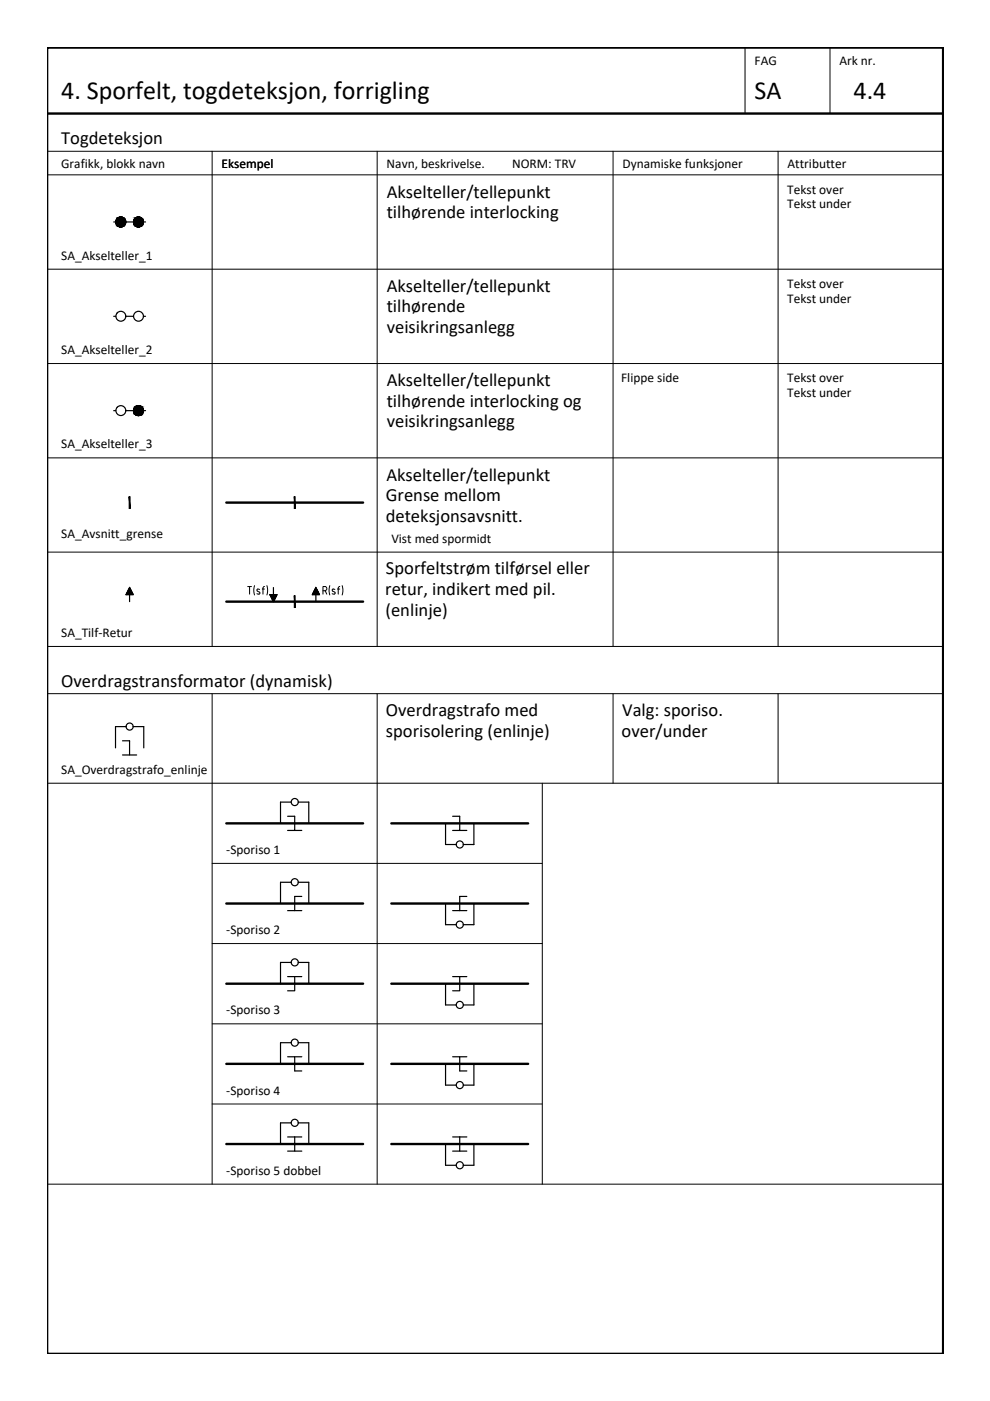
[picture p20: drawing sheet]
<svg xmlns="http://www.w3.org/2000/svg" width="210mm" height="297mm" viewBox="0 0 210 297" stroke-linecap="round" stroke-linejoin="round" font-family="sans-serif">
<defs><g id="words">
<g font-size="5.5">
<text x="13" y="21.1">4. Sporfelt, togdeteksjon, forrigling</text>
<text x="160" y="21.1">SA</text>
<text x="181" y="21.1">4.4</text>
</g>
<g font-size="3.9">
<text x="13" y="30.6">Togdeteksjon</text>
<text x="82" y="41.9">Akselteller/tellepunkt</text>
<text x="82" y="46.2">tilhørende interlocking</text>
<text x="82" y="61.9">Akselteller/tellepunkt</text>
<text x="82" y="66.2">tilhørende</text>
<text x="82" y="70.6">veisikringsanlegg</text>
<text x="82" y="81.9">Akselteller/tellepunkt</text>
<text x="82" y="86.2">tilhørende interlocking og</text>
<text x="82" y="90.6">veisikringsanlegg</text>
<text x="81.9" y="101.9">Akselteller/tellepunkt</text>
<text x="81.8" y="106.2">Grense mellom</text>
<text x="81.8" y="110.6">deteksjonsavsnitt.</text>
<text x="81.8" y="121.8">Sporfeltstrøm tilførsel eller</text>
<text x="81.7" y="126.1">retur, indikert med pil.</text>
<text x="81.7" y="130.5">(enlinje)</text>
<text x="13" y="145.6">Overdragstransformator (dynamisk)</text>
<text x="81.8" y="151.8">Overdragstrafo med</text>
<text x="131.9" y="151.8">Valg: sporiso.</text>
<text x="81.8" y="156.2">sporisolering (enlinje)</text>
<text x="131.8" y="156.2">over/under</text>
</g>
<g font-size="2.8">
<text x="160" y="13.9">FAG</text>
<text x="178" y="13.9">Ark nr.</text>
<text x="13" y="35.6">Grafikk, blokk navn</text>
<text x="47" y="35.6">Eksempel</text>
<text x="82" y="35.6">Navn, beskrivelse.</text>
<text x="108.6" y="35.6">NORM: TRV</text>
<text x="132" y="35.6">Dynamiske funksjoner</text>
<text x="167" y="35.6">Attributter</text>
<text x="166.9" y="41">Tekst over</text>
<text x="166.9" y="44.2">Tekst under</text>
<text x="13" y="55.1">SA_Akselteller_1</text>
<text x="166.9" y="61">Tekst over</text>
<text x="166.9" y="64.1">Tekst under</text>
<text x="13" y="75.1">SA_Akselteller_2</text>
<text x="131.7" y="81">Flippe side</text>
<text x="166.9" y="81">Tekst over</text>
<text x="166.9" y="84.1">Tekst under</text>
<text x="13" y="95.1">SA_Akselteller_3</text>
<text x="13" y="114.1">SA_Avsnitt_grense</text>
<text x="83" y="115.1">Vist med spormidt</text>
<text x="13" y="135.1">SA_Tilf-Retur</text>
<text x="13" y="164.1">SA_Overdragstrafo_enlinje</text>
<text x="48" y="181.1">-Sporiso 1</text>
<text x="48" y="198.1">-Sporiso 2</text>
<text x="48" y="215.1">-Sporiso 3</text>
<text x="48" y="232.1">-Sporiso 4</text>
<text x="48" y="249.1">-Sporiso 5 dobbel</text>
</g>
</g></defs>
<!-- layer: RAMME SYMBOLER -->
<g fill="none" stroke="#000" stroke-width=".21">
<path d="M158 10.1v14M176 10.1v14M10 37.1h189.9M10 32.1h189.9M45 32.1v105M80 32.1v105M130 32.1v105M165 32.1v105M10 57.1h189.9M10 77.1h189.9M10 97.1h189.9M10 117.1h189.9"/>
<path d="M10 137.1h189.9M10 147.1h189.9M45 147.1v104M80 147.1v104M130 147.1v19M165 147.1v19M10 166.1h189.9M115 166.1v85M45 183.1h70M45 200.1h70M45 217.1h70M45 234.1h70"/>
<path d="M10 251.1h189.9"/>
</g>
<!-- layer: SIG-SPOR enlinje -->
<path d="M48 106.6h29M48 127.6h29M48 174.6h29M83 174.6h29M48 191.6h29M83 191.6h29M48 208.6h29M83 208.6h29M48 225.6h29M83 225.6h29M48 242.6h29M83 242.6h29" fill="none" stroke="#000" stroke-width=".51"/>
<!-- layer: SIG-Sporavsnitt -->
<g fill="none" stroke="#000" stroke-width=".25">
<path d="M27.5 105.3v2.5M62.5 105.3v2.5M26.8 126h1.4M26.8 125.9h1.3M26.9 125.8h1.2M26.9 125.7h1.1M27 125.6h1M27 125.5h.9M27.1 125.4h.8M27.1 125.3h.7M27.2 125.2h.6M27.2 125.1h.5"/>
<path d="M27.3 125h.4M27.3 124.9h.3M27.4 124.8h.2M27.4 124.7h.1M27.5 124.6l.7 1.5h-1.5zM27.5 126.1v1.5M57.2 126.1h1.5l-.7 1.5zM57.3 126.2h1.4M57.3 126.3h1.3M57.4 126.4h1.2M57.4 126.5h1.1M57.5 126.6h1"/>
<path d="M57.5 126.7h.9M57.6 126.8h.8M57.6 126.9h.7M57.7 127h.6M57.7 127.1h.5M57.8 127.2h.4M57.8 127.3h.3M57.9 127.4h.2M57.9 127.5h.1M58 124.6v1.5M62.5 126.3v2.5M66.3 126h1.4"/>
<path d="M66.3 125.9h1.3M66.4 125.8h1.2M66.4 125.7h1.1M66.5 125.6h1M66.5 125.5h.9M66.6 125.4h.8M66.6 125.3h.7M66.7 125.2h.6M66.7 125.1h.5M66.8 125h.4M66.8 124.9h.3M66.9 124.8h.2"/>
<path d="M66.9 124.7h.1M67 124.6l.7 1.5h-1.5zM67 126.1v1.5M26 157.1h1.5v3h-1.5M26.7 154a.75 .75 0 0 0 .8 .8 .75 .75 0 0 0 .7-.8M26.7 154a.75 .75 0 0 1 .8-.7 .75 .75 0 0 1 .7 .7M26.7 154.1h-2.2v4.5M28.2 154.1h2.3v4.5M27.5 160.1h1.5M61 173.1h1.5v3h-1.5M61.7 170.1h-2.2v4.5M62.5 176.1h1.5"/>
<path d="M63.2 170.1h2.3v4.5M94.5 174.6v4.5h2.2M96 173.1h1.5v3h-1.5M96.7 179a.75 .75 0 0 1 .8-.7 .75 .75 0 0 1 .7 .7M96.7 179a.75 .75 0 0 0 .8 .8 .75 .75 0 0 0 .7-.8M97.5 176.1h1.5M100.5 174.6v4.5h-2.3M61.7 187.1h-2.2v4.5M62.5 193.1h1.5M63.2 187.1h2.3v4.5M64 190.1h-1.5v3h-1.5M94.5 191.6v4.5h2.2"/>
<path d="M96.7 196a.75 .75 0 0 1 .8-.7 .75 .75 0 0 1 .7 .7M96.7 196a.75 .75 0 0 0 .8 .8 .75 .75 0 0 0 .7-.8M97.5 193.1h1.5M99 190.1h-1.5v3h-1.5M100.5 191.6v4.5h-2.3M61 207.1h3M61.7 204.1h-2.2v4.5M62.5 207.1v3h-1.5M63.2 204.1h2.3v4.5M94.5 208.6v4.5h2.2M96 207.1h3M96.7 213.1a.75 .75 0 0 1 .8-.8 .75 .75 0 0 1 .7 .8"/>
<path d="M96.7 213.1a.75 .75 0 0 0 .8 .7 .75 .75 0 0 0 .7-.7M97.5 207.1v3h-1.5M100.5 208.6v4.5h-2.3M61 224.1h1.5v3h1.5M61.7 221.1h-2.2v4.5M61.7 238.1h-2.2v4.5M62.5 224.1h1.5M63.2 221.1h2.3v4.5M63.2 238.1h2.3v4.5M94.5 225.6v4.5h2.2M96 224.1h1.5v3h1.5M96.7 230.1a.75 .75 0 0 1 .8-.8 .75 .75 0 0 1 .7 .8"/>
<path d="M96.7 230.1a.75 .75 0 0 0 .8 .7 .75 .75 0 0 0 .7-.7M97.5 224.1h1.5M100.5 225.6v4.5h-2.3M61 241.1h3M62.5 241.1v3h-1.5M62.5 244.1h1.5M94.5 242.6v4.5h2.2M96 241.1h3M96.7 247.1a.75 .75 0 0 1 .8-.8 .75 .75 0 0 1 .7 .8M96.7 247.1a.75 .75 0 0 0 .8 .7 .75 .75 0 0 0 .7-.7M97.5 241.1v3h-1.5M97.5 244.1h1.5"/>
<path d="M100.5 242.6v4.5h-2.3"/>
<circle cx="62.5" cy="170" r=".75"/>
<circle cx="62.5" cy="187" r=".75"/>
<circle cx="62.5" cy="204" r=".75"/>
<circle cx="62.5" cy="221.1" r=".75"/>
<circle cx="62.5" cy="238.1" r=".75"/>
</g>
<g fill="#000" stroke="#000" stroke-width=".21">
<path d="M27.5 124.6l.7 1.5h-1.5zM57.2 126.1h1.5l-.7 1.5zM67 124.6l.7 1.5h-1.5z"/>
<path d="M27.4 105.3v2.5h.2zM27.4 105.3h.2v2.5z"/>
<path d="M62.4 105.3v2.5h.1zM62.4 105.3h.1v2.5z"/>
<path d="M62.4 126.3v2.5h.1zM62.4 126.3h.1v2.5z"/>
</g>
<!-- layer: SIG-Tekst-18 -->
<g fill="none" stroke="#000" stroke-width=".21">
<path d="M52.5 124.4h.8M52.9 124.4v1.6M54 124.2l-.2 .8 .2 1.1M55 125.5v.4h-.5M55 125l-.3-.1-.2 .1 .1 .3 .4 .2M55.6 124.9h.5M56.1 124.3l-.3 .4v1.3M56.6 124.2l.1 .8-.1 1.1M68.5 125.3h.4M68.9 124.4h-.4v1.6M68.9 124.3a.46 .46 0 0 1 .4 .5 .46 .46 0 0 1-.4 .5M69 125.3l.3 .7"/>
<path d="M69.9 124.2l-.1 .8 .1 1.1M71 125.5v.4h-.6M71 125l-.4-.1-.2 .1 .1 .3 .5 .2M71.5 124.9h.5M72 124.3l-.3 .4v1.3M72.5 124.2l.2 .8-.2 1.1"/>
</g>
<!-- layer: RAMME -->
<path d="M10 10.1h190v276.9h-190zM10 24.1h189.9" fill="none" stroke="#000" stroke-width=".51"/>
<!-- layer: SIG-Signaler -->
<g fill="none" stroke="#000" stroke-width=".25">
<path d="M24.1 47.1h.5M24.7 47.6l1.4-1.4-1.4 1.4M25 47.9l1.4-1.5-1.4 1.5M25.1 46.2l-.4 .3M25.2 46.1l-.5 .5M25.2 48l1.4-1.3-1.3 1.4M25.3 46.1l-.7 .6M25.3 46.1l-.7 .7M25.4 46l-.8 .8M25.4 46l-.8 .9M25.5 46l-.9 1M25.7 46l-1.1 1.1"/>
<path d="M25.7 46l-1.1 1.2M25.7 46l-1.1 1.2 1.2-1.2M25.9 46l-1.3 1.3M25.9 46.1l-1.3 1.3M26 46.1l-1.4 1.3M26 46.1l-1.4 1.4M26.1 46.1l-1.4 1.4M26.2 46.2l-1.5 1.5M26.3 46.3l-1.5 1.4M26.3 46.3l-1.4 1.5M26.4 46.4l-1.5 1.4M26.5 46.5l-1.5 1.4"/>
<path d="M26.5 46.5l-1.4 1.5M26.5 47.6l-.4 .4M26.5 46.6l-1.4 1.4M26.5 47.5l-.4 .5M26.6 46.7l-1.4 1.3M26.6 46.8l-1.3 1.3M26.6 47.4l-.7 .7M26.6 46.8l-1.2 1.3M26.6 46.9l-1.2 1.2M26.6 47.3l-.8 .8M26.6 46.9l-1.1 1.2M26.6 47l-1.1 1.1"/>
<path d="M26.6 47.1l-1 1M26.6 47.2l-.9 .9M28.4 47.6l1.5-1.4-1.4 1.4M28.6 47.8l1.4-1.5-1.4 1.5M28.7 46.2l-.2 .3M29 46.1l-.6 .6M29.1 46.1l-.8 .7M29.1 46l-.8 .9M29.2 46l-.9 .9M29.3 46l-1 1M29.3 46l-1 1.1h-1.7M29.4 46l-1.1 1.1"/>
<path d="M29.5 46l-1.2 1.2M29.5 46l-1.2 1.3M29.6 46l-1.3 1.4M29.7 46.1l-1.3 1.3 1.3-1.3M29.8 46.1l-1.4 1.4M29.8 46.1l-1.4 1.4 1.4-1.3M29.9 46.2l-1.4 1.5M30 46.2l-1.5 1.5M30 46.3l-1.5 1.4M30.1 46.3l-1.5 1.5M30.1 46.4l-1.4 1.5M30.2 46.4l-1.5 1.5"/>
<path d="M30.2 46.5l-1.4 1.4 1.4-1.4M30.2 47.7l-.2 .2M30.3 46.6l-1.5 1.4 1.5-1.4-1.3 1.4M30.3 47.6l-.5 .4M30.3 47.5l-.5 .5M30.3 46.7l-1.3 1.4M30.4 46.8l-1.4 1.3M30.4 47.4l-.7 .7M30.4 46.8l-1.3 1.3M30.4 46.9l-1.3 1.2M30.4 47.3l-.8 .8M30.4 46.9l-1.2 1.2"/>
<path d="M30.4 47l-1.2 1.1M30.4 47l-1.1 1.1M30.4 47.2l-.9 .9M30.9 47.1h-.5l-1 1M24.1 67.1h.5M24.9 66.3l-.1 .1M26.6 67.1h1.7M30.4 67.1h.5M24.1 87.1h.5M24.9 86.3l-.1 .1M28.3 87l1-1-1 1.1h-1.7M28.3 87.2l1.2-1.2-1.2 1.3"/>
<path d="M28.6 87.7l1.4-1.4-1.4 1.5M28.7 86.2l-.2 .3M28.9 86.1l-.5 .5M28.9 88l1.4-1.4-1.3 1.4M29 86.1l-.6 .6M29 88.1l1.4-1.3-1.3 1.3M29.1 86l-.8 .8M29.1 86l-.8 .9M29.2 86l-.9 .9M29.4 86l-1.1 1.2M29.5 86l-1.2 1.2M29.6 86l-1.3 1.3"/>
<path d="M29.7 86.1l-1.3 1.3M29.8 86.1l-1.4 1.4M29.8 86.1l-1.4 1.5M29.9 86.2l-1.4 1.4M29.9 86.2l-1.4 1.5M30.1 86.3l-1.5 1.5 1.5-1.4M30.2 86.5l-1.5 1.4M30.2 86.5l-1.4 1.4 1.4-1.4M30.3 86.5l-1.5 1.5M30.3 87.6l-.5 .4M30.3 87.5l-.5 .5M30.3 86.7l-1.3 1.3 1.4-1.3"/>
<path d="M30.4 87.4l-.7 .7M30.4 86.9l-1.3 1.2M30.4 87.3l-.8 .8M30.4 86.9l-1.2 1.2M30.4 87l-1.1 1.1M30.4 87.1l-1 1M30.4 87.2l-.9 .9M30.9 87.1h-.5l-1 1"/>
<circle cx="25.6" cy="47" r="1.05"/>
<circle cx="29.4" cy="47" r="1.05"/>
<circle cx="25.6" cy="67.1" r="1.05"/>
<circle cx="29.4" cy="67.1" r="1.05"/>
<circle cx="25.6" cy="87.1" r="1.05"/>
<circle cx="29.4" cy="87.1" r="1.05"/>
</g>
<g fill="#000" stroke="#000" stroke-width=".21">
<path d="M25.4 48.1h.4zM25.5 46h.2zM29.1 48.1h.5zM29.2 46h.3zM29.1 88.1h.5zM29.2 86h.3z"/>
<path d="M25.4 48.1h.3zM25.5 48.1h.2z"/>
<path d="M25.5 46h.3zM25.4 46h.4z"/>
<path d="M25.4 46l.5 .1zM25.3 46.1h.6z"/>
<path d="M25.3 46.1h.7zM25.2 46.1h.8z"/>
<path d="M25.3 48.1h.6zM25.3 48.1h.5z"/>
<path d="M25.2 46.1l.9 .1zM25.1 46.2h1z"/>
<path d="M25.2 48h.8zM25.2 48l.7 .1z"/>
<path d="M25.1 46.2h1.1zM25 46.2h1.2z"/>
<path d="M25.1 48h1zM25.1 48h.9z"/>
<path d="M25 46.2l1.3 .1zM24.9 46.3h1.4z"/>
<path d="M25 47.9h1.2zM25 47.9l1.1 .1z"/>
<path d="M24.9 46.3h1.5zM24.8 46.3h1.6z"/>
<path d="M24.9 47.9h1.4zM24.9 47.9h1.3z"/>
<path d="M24.8 46.3l1.6 .1zM24.8 46.3l1.6 .1z"/>
<path d="M24.8 47.8h1.6zM24.8 47.8l1.5 .1z"/>
<path d="M24.8 46.4l1.7 .1zM24.8 46.4l1.7 .1z"/>
<path d="M24.8 47.7h1.6zM24.8 47.7l1.6 .1z"/>
<path d="M24.7 46.5l1.8 .1zM24.7 46.5l1.8 .1z"/>
<path d="M24.7 47.6h1.8zM24.7 47.6l1.7 .1z"/>
<path d="M24.7 46.6l1.9 .1zM24.7 46.6l1.9 .1z"/>
<path d="M24.7 47.5h1.8zM24.7 47.5l1.8 .1z"/>
<path d="M24.6 46.7l2 .1zM24.6 46.7l2 .1h-2z"/>
<path d="M24.6 47.5h2zM24.6 47.5h1.9z"/>
<path d="M24.6 46.8l2 .1zM24.6 46.8l2 .1z"/>
<path d="M24.6 47.4h2zM24.6 47.4l2 .1z"/>
<path d="M24.6 46.9l2 .1zM24.6 46.9l2 .1h-2z"/>
<path d="M24.6 47.3h2zM24.6 47.3l2 .1z"/>
<path d="M24.6 47l2 .1zM24.6 47l2 .1z"/>
<path d="M24.6 47.1l2 .1zM24.6 47.1l2 .1z"/>
<path d="M24.6 47.2h2zM24.6 47.2l2 .1z"/>
<path d="M29.1 48.1h.4zM29.2 48.1h.3z"/>
<path d="M29.2 46h.4zM29.1 46h.5z"/>
<path d="M29.1 46l.6 .1zM29 46.1h.7z"/>
<path d="M29 46.1h.8zM28.9 46.1h.9z"/>
<path d="M29 48.1h.7zM29 48.1h.6z"/>
<path d="M28.9 46.1l1 .1zM28.8 46.2h1.1z"/>
<path d="M28.9 48h.9zM28.9 48l.8 .1z"/>
<path d="M28.8 46.2h1.2zM28.7 46.2h1.3z"/>
<path d="M28.8 48h1.1zM28.8 48h1z"/>
<path d="M28.7 46.2l1.3 .1zM28.7 46.3h1.3z"/>
<path d="M28.7 47.9h1.3zM28.7 47.9l1.2 .1z"/>
<path d="M28.7 46.3h1.4zM28.6 46.3h1.5z"/>
<path d="M28.7 47.9h1.3zM28.7 47.9h1.3z"/>
<path d="M28.6 46.3l1.6 .1zM28.6 46.3l1.6 .1z"/>
<path d="M28.6 47.8h1.5zM28.6 47.8l1.4 .1z"/>
<path d="M28.5 46.4l1.7 .1zM28.5 46.4l1.7 .1z"/>
<path d="M28.5 47.7h1.7zM28.5 47.7l1.6 .1z"/>
<path d="M28.5 46.5l1.8 .1zM28.5 46.5l1.8 .1z"/>
<path d="M28.5 47.6h1.7zM28.5 47.6l1.7 .1z"/>
<path d="M28.4 46.6l1.9 .1zM28.4 46.6l1.9 .1z"/>
<path d="M28.4 47.5h1.9zM28.4 47.5l1.8 .1z"/>
<path d="M28.4 46.7l2 .1zM28.4 46.7l2 .1h-2.1z"/>
<path d="M28.4 47.5h1.9zM28.4 47.5h1.9z"/>
<path d="M28.3 46.8l2.1 .1zM28.3 46.8l2.1 .1z"/>
<path d="M28.3 47.4h2.1zM28.3 47.4l2 .1z"/>
<path d="M28.3 46.9l2.1 .1zM28.3 46.9l2.1 .1z"/>
<path d="M28.3 47.3h2.1zM28.3 47.3l2.1 .1z"/>
<path d="M28.3 47l2.1 .1zM28.3 47l2.1 .1z"/>
<path d="M28.3 47.1l2.1 .1zM28.3 47.1l2.1 .1z"/>
<path d="M28.3 47.2h2.1zM28.3 47.2l2.1 .1z"/>
<path d="M29.1 88.1h.4zM29.2 88.1h.3z"/>
<path d="M29.2 86h.4zM29.1 86h.5z"/>
<path d="M29.1 86l.6 .1zM29 86.1h.7z"/>
<path d="M29 86.1h.8zM28.9 86.1h.9z"/>
<path d="M29 88.1h.7zM29 88.1h.6z"/>
<path d="M28.9 86.1l1 .1zM28.8 86.2h1.1z"/>
<path d="M28.9 88h.9zM28.9 88l.8 .1z"/>
<path d="M28.8 86.2h1.2zM28.7 86.2h1.3z"/>
<path d="M28.8 88h1.1zM28.8 88h1z"/>
<path d="M28.7 86.2l1.3 .1zM28.7 86.3h1.3z"/>
<path d="M28.7 87.9h1.3zM28.7 87.9l1.2 .1z"/>
<path d="M28.7 86.3h1.4zM28.6 86.3h1.5z"/>
<path d="M28.7 87.9h1.3zM28.7 87.9h1.3z"/>
<path d="M28.6 86.3l1.6 .1zM28.6 86.3l1.6 .1z"/>
<path d="M28.6 87.8h1.5zM28.6 87.8l1.4 .1z"/>
<path d="M28.5 86.4l1.7 .1zM28.5 86.5h1.7z"/>
<path d="M28.5 87.7h1.7zM28.5 87.7l1.6 .1z"/>
<path d="M28.5 86.5l1.8 .1zM28.5 86.5l1.8 .1z"/>
<path d="M28.5 87.6h1.7zM28.5 87.6l1.7 .1z"/>
<path d="M28.4 86.6l1.9 .1zM28.4 86.6l1.9 .1h-1.9z"/>
<path d="M28.4 87.6h1.9zM28.4 87.6h1.8z"/>
<path d="M28.4 86.7l2 .1zM28.4 86.7l2 .1z"/>
<path d="M28.4 87.5h1.9zM28.4 87.5l1.9 .1z"/>
<path d="M28.3 86.8l2.1 .1zM28.3 86.8l2.1 .1h-2.1z"/>
<path d="M28.3 87.4h2.1zM28.3 87.4l2 .1z"/>
<path d="M28.3 86.9l2.1 .1zM28.3 86.9l2.1 .1z"/>
<path d="M28.3 87.3h2.1zM28.3 87.3l2.1 .1z"/>
<path d="M28.3 87l2.1 .1zM28.3 87l2.1 .1z"/>
<path d="M28.3 87.1l2.1 .1zM28.3 87.1l2.1 .1z"/>
<path d="M28.3 87.2h2.1zM28.3 87.2l2.1 .1z"/>
</g>
<use href="#words"/>
</svg>
